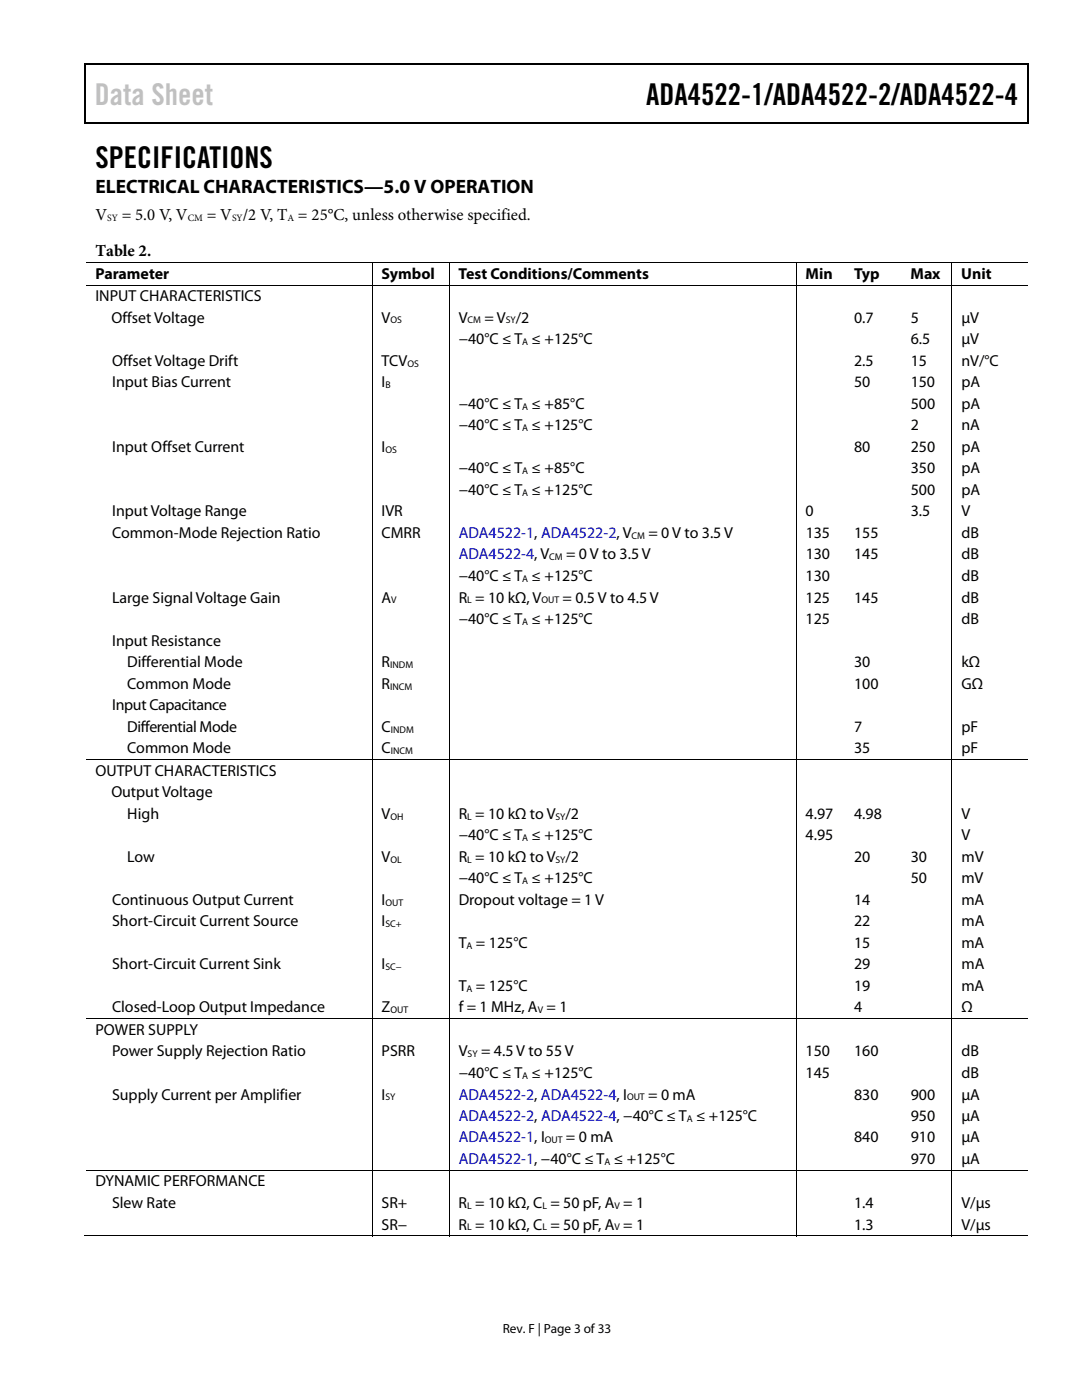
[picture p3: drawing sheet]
<svg xmlns="http://www.w3.org/2000/svg" width="216mm" height="279mm" viewBox="0 0 216 279" stroke-linecap="round" stroke-linejoin="round" font-family="sans-serif">
<defs><g id="words">
<text font-size="6" fill="#c0c0c0" x="18.9" y="21">Data Sheet</text>
<g font-size="6">
<text x="128.9" y="21">ADA4522-1/ADA4522-2/ADA4522-4</text>
<text x="19" y="33.6">SPECIFICATIONS</text>
</g>
<text font-size="3.9" x="19" y="38.5">ELECTRICAL CHARACTERISTICS—5.0 V OPERATION</text>
<g font-size="3.3">
<text x="19" y="44">V</text>
<text x="24.3" y="44">= 5.0 V, V</text>
<text x="41.3" y="44">= V /2 V, T = 25°C, unless otherwise specified.</text>
<text x="19.1" y="51.1">Table 2.</text>
</g>
<g font-size="3.2">
<text x="19" y="55.6">Parameter</text>
<text x="76.1" y="55.6">Symbol</text>
<text x="91.5" y="55.6">Test Conditions/Comments</text>
<text x="160.7" y="55.6">Min</text>
<text x="170.4" y="55.6">Typ</text>
<text x="181.7" y="55.6">Max</text>
<text x="191.8" y="55.6">Unit</text>
<text x="19" y="60.1">INPUT CHARACTERISTICS</text>
<text x="22.2" y="64.4">Offset Voltage</text>
<text x="76.1" y="64.4">V</text>
<text x="91.5" y="64.4">V</text>
<text x="96.7" y="64.4">= V /2</text>
<text x="170.4" y="64.4">0.7</text>
<text x="181.7" y="64.4">5</text>
<text x="191.8" y="64.4">μV</text>
<text x="91.5" y="68.7">−40°C ≤ T ≤ +125°C</text>
<text x="181.7" y="68.7">6.5</text>
<text x="191.8" y="68.7">μV</text>
<text x="22.4" y="73">Offset Voltage Drift</text>
<text x="22.4" y="77.3">Input Bias Current</text>
<text x="76.1" y="73">TCV</text>
<text x="76.2" y="77.3">I</text>
<text x="170.4" y="77.3">50</text>
<text x="170.4" y="73">2.5</text>
<text x="181.7" y="77.3">150</text>
<text x="181.7" y="73">15</text>
<text x="191.8" y="77.3">pA</text>
<text x="191.8" y="73">nV/°C</text>
<text x="91.5" y="81.6">−40°C ≤ T ≤ +85°C</text>
<text x="181.7" y="81.6">500</text>
<text x="191.8" y="81.6">pA</text>
<text x="91.5" y="85.9">−40°C ≤ T ≤ +125°C</text>
<text x="181.7" y="85.9">2</text>
<text x="191.8" y="85.9">nA</text>
<text x="22.4" y="90.2">Input Offset Current</text>
<text x="76.1" y="90.2">I</text>
<text x="91.5" y="94.5">−40°C ≤ T ≤ +85°C</text>
<text x="170.4" y="90.2">80</text>
<text x="181.7" y="90.2">250</text>
<text x="181.7" y="94.5">350</text>
<text x="191.8" y="94.5">pA</text>
<text x="191.8" y="90.2">pA</text>
<text x="91.5" y="98.8">−40°C ≤ T ≤ +125°C</text>
<text x="181.7" y="98.8">500</text>
<text x="191.8" y="98.8">pA</text>
<text x="22.4" y="103.1">Input Voltage Range</text>
<text x="22.4" y="107.4">Common-Mode Rejection Ratio</text>
<text x="76.1" y="103.1">IVR</text>
<text x="76.1" y="107.4">CMRR</text>
<text x="129.4" y="107.4">= 0 V to 3.5 V</text>
<text x="160.7" y="103.1">0</text>
<text x="160.8" y="107.4">135</text>
<text x="170.4" y="107.4">155</text>
<text x="181.7" y="103.1">3.5</text>
<text x="191.8" y="103.1">V</text>
<text x="191.8" y="107.4">dB</text>
<text x="112.9" y="111.7">= 0 V to 3.5 V</text>
<text x="160.8" y="111.7">130</text>
<text x="170.4" y="111.7">145</text>
<text x="191.8" y="111.7">dB</text>
<text x="91.5" y="116">−40°C ≤ T ≤ +125°C</text>
<text x="160.7" y="116">130</text>
<text x="191.8" y="116">dB</text>
<text x="22.4" y="120.2">Large Signal Voltage Gain</text>
<text x="76.1" y="120.2">A</text>
<text x="91.5" y="120.2">R = 10 kΩ, V</text>
<text x="91.5" y="124.5">−40°C ≤ T ≤ +125°C</text>
<text x="112.3" y="120.2">= 0.5 V to 4.5 V</text>
<text x="160.7" y="124.5">125</text>
<text x="160.8" y="120.2">125</text>
<text x="170.4" y="120.2">145</text>
<text x="191.8" y="124.5">dB</text>
<text x="191.8" y="120.2">dB</text>
<text x="22.4" y="128.8">Input Resistance</text>
<text x="25.4" y="133.1">Differential Mode</text>
<text x="25.4" y="137.4">Common Mode</text>
<text x="76.1" y="133.1">R</text>
<text x="76.1" y="137.4">R</text>
<text x="170.4" y="137.4">100</text>
<text x="170.4" y="133.1">30</text>
<text x="191.8" y="133.1">kΩ</text>
<text x="191.8" y="137.4">GΩ</text>
<text x="22.4" y="141.7">Input Capacitance</text>
<text x="25.4" y="146">Differential Mode</text>
<text x="76.1" y="146">C</text>
<text x="170.4" y="146">7</text>
<text x="191.8" y="146">pF</text>
<text x="19" y="154.8">OUTPUT CHARACTERISTICS</text>
<text x="25.4" y="150.3">Common Mode</text>
<text x="76.1" y="150.3">C</text>
<text x="170.4" y="150.3">35</text>
<text x="191.8" y="150.3">pF</text>
<text x="22.2" y="159.1">Output Voltage</text>
<text x="25.4" y="163.4">High</text>
<text x="76.1" y="163.4">V</text>
<text x="91.5" y="163.4">R = 10 kΩ to V /2</text>
<text x="91.5" y="167.7">−40°C ≤ T ≤ +125°C</text>
<text x="160.7" y="163.4">4.97</text>
<text x="160.8" y="167.7">4.95</text>
<text x="170.4" y="163.4">4.98</text>
<text x="191.8" y="167.7">V</text>
<text x="191.8" y="163.4">V</text>
<text x="25.4" y="172">Low</text>
<text x="76.1" y="172">V</text>
<text x="91.5" y="172">R = 10 kΩ to V /2</text>
<text x="170.4" y="172">20</text>
<text x="181.7" y="172">30</text>
<text x="191.8" y="172">mV</text>
<text x="91.5" y="176.3">−40°C ≤ T ≤ +125°C</text>
<text x="181.7" y="176.3">50</text>
<text x="191.8" y="176.3">mV</text>
<text x="22.4" y="180.6">Continuous Output Current</text>
<text x="22.4" y="184.9">Short-Circuit Current Source</text>
<text x="76.1" y="184.9">I</text>
<text x="76.2" y="180.6">I</text>
<text x="91.5" y="180.6">Dropout voltage = 1 V</text>
<text x="170.4" y="184.9">22</text>
<text x="170.4" y="180.6">14</text>
<text x="191.8" y="180.6">mA</text>
<text x="191.8" y="184.9">mA</text>
<text x="91.5" y="189.2">T = 125°C</text>
<text x="170.4" y="189.2">15</text>
<text x="191.8" y="189.2">mA</text>
<text x="22.4" y="193.5">Short-Circuit Current Sink</text>
<text x="76.1" y="193.5">I</text>
<text x="91.5" y="197.8">T = 125°C</text>
<text x="170.4" y="197.8">19</text>
<text x="170.4" y="193.5">29</text>
<text x="191.8" y="197.8">mA</text>
<text x="191.8" y="193.5">mA</text>
<text x="22.4" y="202.1">Closed-Loop Output Impedance</text>
<text x="76.1" y="202.1">Z</text>
<text x="91.5" y="202.1">f = 1 MHz, A = 1</text>
<text x="170.4" y="202.1">4</text>
<text x="191.8" y="202.1">Ω</text>
<text x="19" y="206.5">POWER SUPPLY</text>
<text x="22.4" y="210.8">Power Supply Rejection Ratio</text>
<text x="76.1" y="210.8">PSRR</text>
<text x="91.5" y="215.1">−40°C ≤ T ≤ +125°C</text>
<text x="91.5" y="210.8">V</text>
<text x="96" y="210.8">= 4.5 V to 55 V</text>
<text x="160.7" y="215.1">145</text>
<text x="160.8" y="210.8">150</text>
<text x="170.4" y="210.8">160</text>
<text x="191.8" y="215.1">dB</text>
<text x="191.8" y="210.8">dB</text>
<text x="22.4" y="219.4">Supply Current per Amplifier</text>
<text x="76.1" y="219.4">I</text>
<text x="129.3" y="219.4">= 0 mA</text>
<text x="170.4" y="219.4">830</text>
<text x="181.7" y="219.4">900</text>
<text x="191.8" y="219.4">μA</text>
<text x="181.7" y="223.7">950</text>
<text x="191.8" y="223.7">μA</text>
<text x="112.9" y="228">= 0 mA</text>
<text x="170.4" y="228">840</text>
<text x="181.7" y="228">910</text>
<text x="181.7" y="232.3">970</text>
<text x="191.8" y="228">μA</text>
<text x="191.8" y="232.3">μA</text>
<text x="19" y="236.8">DYNAMIC PERFORMANCE</text>
<text x="22.4" y="241.1">Slew Rate</text>
<text x="76.1" y="245.4">SR−</text>
<text x="76.1" y="241.1">SR+</text>
<text x="91.5" y="245.4">R = 10 kΩ, C = 50 pF, A = 1</text>
<text x="91.5" y="241.1">R = 10 kΩ, C = 50 pF, A = 1</text>
<text x="170.4" y="241.1">1.4</text>
<text x="170.4" y="245.4">1.3</text>
<text x="191.8" y="241.1">V/μs</text>
<text x="191.8" y="245.4">V/μs</text>
</g>
<g font-size="3.2" fill="#00f">
<text x="91.5" y="107.4">ADA4522-1, ADA4522-2, V</text>
<text x="91.5" y="111.7">ADA4522-4, V</text>
<text x="91.5" y="219.4">ADA4522-2, ADA4522-4, I</text>
<text x="91.5" y="223.7">ADA4522-2, ADA4522-4, −40°C ≤ T ≤ +125°C</text>
<text x="91.5" y="228">ADA4522-1, I</text>
<text x="91.5" y="232.3">ADA4522-1, −40°C ≤ T ≤ +125°C</text>
</g>
<text font-size="2.6" x="100.3" y="266">Rev. F | Page 3 of 33</text>
<g font-size="1.9">
<text x="21.4" y="44.1">SY</text>
<text x="37.5" y="44.1">CM</text>
<text x="46.3" y="44.1">SY</text>
<text x="57.3" y="44.1">A</text>
<text x="77.9" y="64.6">OS</text>
<text x="93.3" y="64.6">CM</text>
<text x="100.9" y="64.6">SY</text>
<text x="104.2" y="68.9">A</text>
<text x="76.9" y="77.4">B</text>
<text x="81.3" y="73.2">OS</text>
<text x="104.2" y="81.7">A</text>
<text x="104.2" y="86">A</text>
<text x="76.9" y="90.3">OS</text>
<text x="104.2" y="94.6">A</text>
<text x="104.2" y="98.9">A</text>
<text x="126" y="107.5">CM</text>
<text x="109.6" y="111.8">CM</text>
<text x="104.2" y="116.1">A</text>
<text x="78.1" y="120.4">V</text>
<text x="93.2" y="120.4">L</text>
<text x="104.2" y="124.7">A</text>
<text x="108.1" y="120.4">OUT</text>
<text x="77.9" y="133.3">INDM</text>
<text x="77.9" y="137.6">INCM</text>
<text x="78" y="146.2">INDM</text>
<text x="78" y="150.5">INCM</text>
<text x="77.9" y="163.6">OH</text>
<text x="93.2" y="163.6">L</text>
<text x="104.2" y="167.9">A</text>
<text x="110.8" y="163.6">SY</text>
<text x="77.9" y="172.1">OL</text>
<text x="93.2" y="172.1">L</text>
<text x="110.8" y="172.1">SY</text>
<text x="104.2" y="176.4">A</text>
<text x="76.9" y="180.7">OUT</text>
<text x="76.9" y="185">SC+</text>
<text x="93.1" y="189.3">A</text>
<text x="76.9" y="193.6">SC−</text>
<text x="93.1" y="197.9">A</text>
<text x="77.9" y="202.2">OUT</text>
<text x="107.3" y="202.2">V</text>
<text x="93.3" y="211">SY</text>
<text x="104.2" y="215.3">A</text>
<text x="76.9" y="219.6">SY</text>
<text x="125.1" y="219.6">OUT</text>
<text x="137" y="223.9">A</text>
<text x="108.7" y="228.2">OUT</text>
<text x="120.6" y="232.5">A</text>
<text x="93.2" y="241.3">L</text>
<text x="93.2" y="245.6">L</text>
<text x="108.2" y="241.3">L</text>
<text x="108.2" y="245.6">L</text>
<text x="122.6" y="241.3">V</text>
<text x="122.6" y="245.6">V</text>
</g>
</g></defs>
<path d="M16.9 12.7h.2v1h-.2zM205.1 12.7h.2v1h-.2zM205.1 12.7h.2v.3h-.2zM82.3 24.4h.2v.3h-.2zM205.1 24.4h.2v.3h-.2z" fill="#000"/>
<path d="M16.9 12.8h188.2M17 13.7v11M205.2 13.7v11M205.1 24.5h-188.2" fill="none" stroke="#000" stroke-width=".25"/>
<g fill="none" stroke="#000" stroke-width=".2">
<path d="M17.1 52.4h188M17.1 56.9h188M74.3 52.5v4.3M74.3 57v94.5M89.6 52.5v4.3M89.6 57v94.5M158.8 52.5v4.3M158.8 57v94.5M189.9 52.5v4.3M189.9 57v94.5M17.1 151.6h188M74.3 151.7v51.5"/>
<path d="M89.6 151.7v51.5M158.8 151.7v51.5M189.9 151.7v51.5M17.1 203.3h188M74.3 203.4v30.1M89.6 203.4v30.1M158.8 203.4v30.1M189.9 203.4v30.1M17.1 233.6h188M74.3 233.7v13M89.6 233.7v13M158.8 233.7v13"/>
<path d="M189.9 233.7v13M16.9 246.7h57.3M74.3 246.7h15.2M89.7 246.7h69M158.9 246.7h30.9M190 246.7h15.1"/>
</g>
<use href="#words"/>
</svg>
